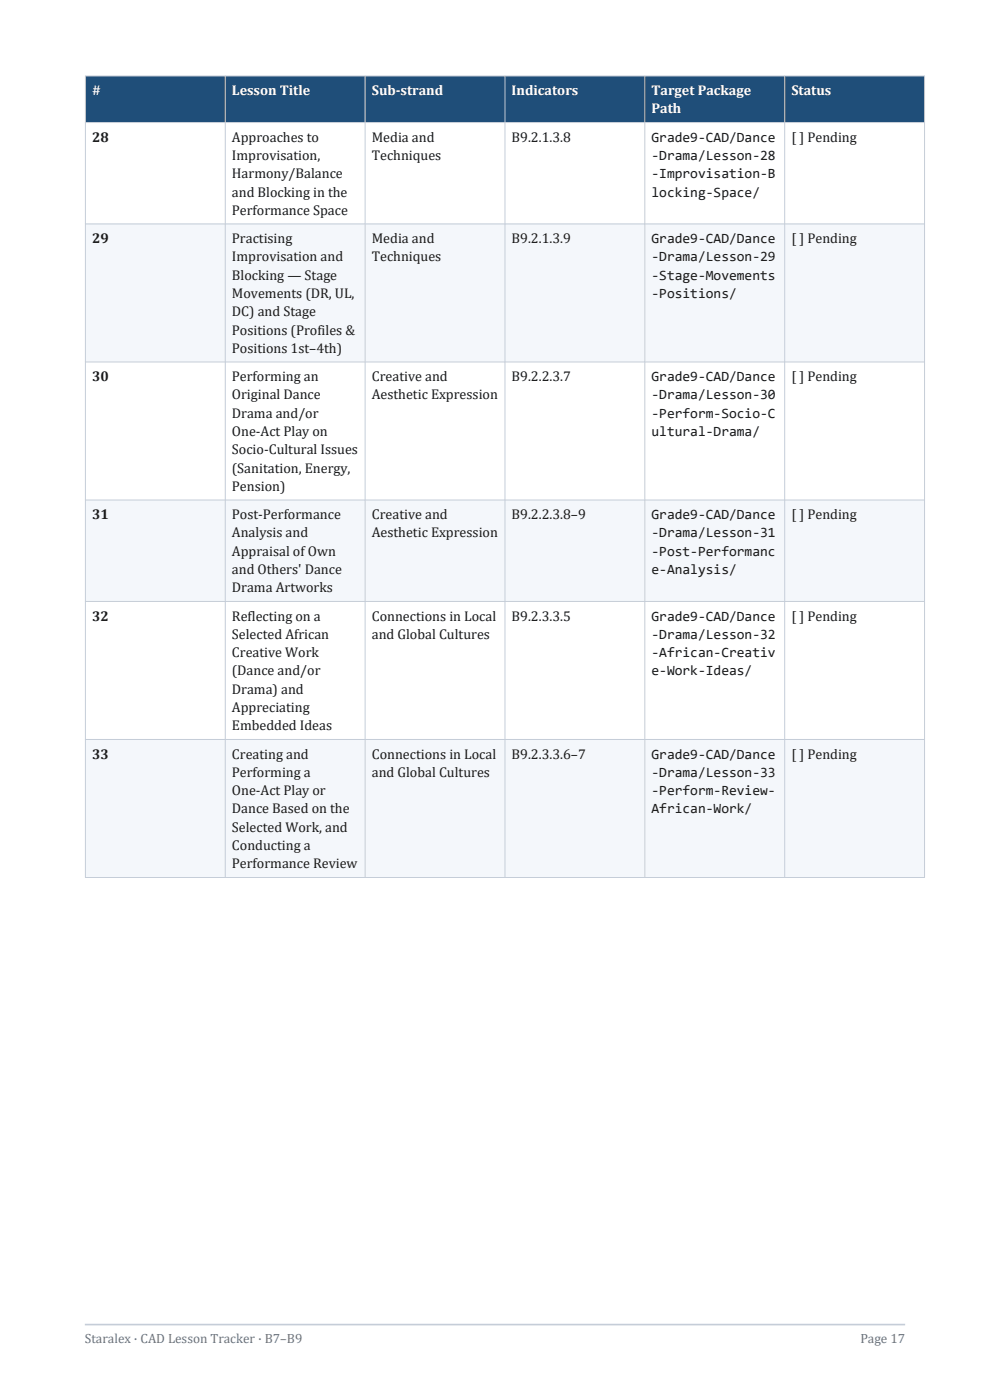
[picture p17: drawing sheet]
<svg xmlns="http://www.w3.org/2000/svg" width="210mm" height="297mm" viewBox="0 0 210 297" stroke-linecap="round" stroke-linejoin="round" font-family="sans-serif">
<defs><g id="words">
<g font-size="3" fill="#fff">
<text x="19.5" y="20.2">#</text>
<text x="49.2" y="20.2">Lesson Title</text>
<text x="78.9" y="20.2">Sub-strand</text>
<text x="108.5" y="20.2">Indicators</text>
<text x="138.2" y="20.2">Target Package</text>
<text x="167.9" y="20.2">Status</text>
<text x="138.2" y="24.1">Path</text>
</g>
<g font-size="3" fill="#1a1a1a">
<text x="19.5" y="30.1">28</text>
<text x="49.2" y="30.1">Approaches to</text>
<text x="49.2" y="33.9">Improvisation,</text>
<text x="78.9" y="30.1">Media and</text>
<text x="78.9" y="33.9">Techniques</text>
<text x="108.5" y="30.1">B9.2.1.3.8</text>
<text x="138.2" y="30.1">Grade9-CAD/Dance</text>
<text x="138.2" y="33.9">-Drama/Lesson-28</text>
<text x="167.9" y="30.1">[ ] Pending</text>
<text x="49.2" y="37.8">Harmony/Balance</text>
<text x="49.2" y="41.7">and Blocking in the</text>
<text x="138.2" y="37.8">-Improvisation-B</text>
<text x="138.2" y="41.7">locking-Space/</text>
<text x="49.2" y="45.6">Performance Space</text>
<text x="19.5" y="51.6">29</text>
<text x="49.2" y="51.6">Practising</text>
<text x="78.9" y="51.6">Media and</text>
<text x="108.5" y="51.6">B9.2.1.3.9</text>
<text x="138.2" y="51.6">Grade9-CAD/Dance</text>
<text x="167.9" y="51.6">[ ] Pending</text>
<text x="49.2" y="55.5">Improvisation and</text>
<text x="49.2" y="59.3">Blocking — Stage</text>
<text x="78.9" y="55.5">Techniques</text>
<text x="138.2" y="55.5">-Drama/Lesson-29</text>
<text x="138.2" y="59.3">-Stage-Movements</text>
<text x="49.2" y="63.2">Movements (DR, UL,</text>
<text x="138.2" y="63.2">-Positions/</text>
<text x="49.2" y="67.1">DC) and Stage</text>
<text x="49.2" y="71">Positions (Profiles &amp;</text>
<text x="49.2" y="74.9">Positions 1st–4th)</text>
<text x="19.5" y="80.9">30</text>
<text x="49.2" y="80.9">Performing an</text>
<text x="78.9" y="80.9">Creative and</text>
<text x="108.5" y="80.9">B9.2.2.3.7</text>
<text x="138.2" y="80.9">Grade9-CAD/Dance</text>
<text x="167.9" y="80.9">[ ] Pending</text>
<text x="49.2" y="84.7">Original Dance</text>
<text x="49.2" y="88.6">Drama and/or</text>
<text x="78.9" y="84.7">Aesthetic Expression</text>
<text x="138.2" y="84.7">-Drama/Lesson-30</text>
<text x="138.2" y="88.6">-Perform-Socio-C</text>
<text x="49.2" y="92.5">One-Act Play on</text>
<text x="138.2" y="92.5">ultural-Drama/</text>
<text x="49.2" y="96.4">Socio-Cultural Issues</text>
<text x="49.2" y="100.3">(Sanitation, Energy,</text>
<text x="49.2" y="104.1">Pension)</text>
<text x="19.5" y="110.1">31</text>
<text x="49.2" y="110.1">Post-Performance</text>
<text x="78.9" y="110.1">Creative and</text>
<text x="108.5" y="110.1">B9.2.2.3.8–9</text>
<text x="138.2" y="110.1">Grade9-CAD/Dance</text>
<text x="167.9" y="110.1">[ ] Pending</text>
<text x="49.2" y="114">Analysis and</text>
<text x="49.2" y="117.9">Appraisal of Own</text>
<text x="78.9" y="114">Aesthetic Expression</text>
<text x="138.2" y="114">-Drama/Lesson-31</text>
<text x="138.2" y="117.9">-Post-Performanc</text>
<text x="49.2" y="121.8">and Others' Dance</text>
<text x="49.2" y="125.7">Drama Artworks</text>
<text x="138.2" y="121.8">e-Analysis/</text>
<text x="19.5" y="131.7">32</text>
<text x="49.2" y="131.7">Reflecting on a</text>
<text x="78.9" y="131.7">Connections in Local</text>
<text x="108.5" y="131.7">B9.2.3.3.5</text>
<text x="138.2" y="131.7">Grade9-CAD/Dance</text>
<text x="167.9" y="131.7">[ ] Pending</text>
<text x="49.2" y="135.5">Selected African</text>
<text x="78.9" y="135.5">and Global Cultures</text>
<text x="138.2" y="135.5">-Drama/Lesson-32</text>
<text x="49.2" y="139.4">Creative Work</text>
<text x="49.2" y="143.3">(Dance and/or</text>
<text x="138.2" y="139.4">-African-Creativ</text>
<text x="138.2" y="143.3">e-Work-Ideas/</text>
<text x="49.2" y="147.2">Drama) and</text>
<text x="49.2" y="151.1">Appreciating</text>
<text x="49.2" y="154.9">Embedded Ideas</text>
<text x="19.5" y="160.9">33</text>
<text x="49.2" y="160.9">Creating and</text>
<text x="78.9" y="160.9">Connections in Local</text>
<text x="108.5" y="160.9">B9.2.3.3.6–7</text>
<text x="138.2" y="160.9">Grade9-CAD/Dance</text>
<text x="167.9" y="160.9">[ ] Pending</text>
<text x="49.2" y="164.8">Performing a</text>
<text x="78.9" y="164.8">and Global Cultures</text>
<text x="138.2" y="164.8">-Drama/Lesson-33</text>
<text x="49.2" y="168.7">One-Act Play or</text>
<text x="49.2" y="172.6">Dance Based on the</text>
<text x="138.2" y="168.7">-Perform-Review-</text>
<text x="138.2" y="172.6">African-Work/</text>
<text x="49.2" y="176.5">Selected Work, and</text>
<text x="49.2" y="180.3">Conducting a</text>
<text x="49.2" y="184.2">Performance Review</text>
</g>
<g font-size="2.8" fill="#667085">
<text x="18" y="285">Staralex · CAD Lesson Tracker · B7–B9</text>
<text x="182.5" y="285">Page 17</text>
</g>
</g></defs>
<path d="M18 281h174" fill="none" stroke="#c5cdd8" stroke-width=".35"/>
<path d="M18.1 16.1h178v9.9h-178z" fill-rule="evenodd" fill="#1f4e79"/>
<path d="M18.1 26h178v21.5h-178z" fill-rule="evenodd" fill="#fff"/>
<path d="M18.1 47.5h178v29.3h-178z" fill-rule="evenodd" fill="#f4f7fb"/>
<path d="M18.1 76.8h178v29.3h-178z" fill-rule="evenodd" fill="#fff"/>
<path d="M18.1 106.1h178v21.5h-178z" fill-rule="evenodd" fill="#f4f7fb"/>
<path d="M18.1 127.6h178v29.3h-178z" fill-rule="evenodd" fill="#fff"/>
<path d="M18.1 156.9h178v29.3h-178z" fill-rule="evenodd" fill="#f4f7fb"/>
<path d="M18.1 16.1h178v170.1h-178zM47.8 16.1v170.1M77.5 16.1v170.1M107.1 16.1v170.1M136.8 16.1v170.1M166.4 16.1v170.1M18.1 26h178M18.1 47.5h178M18.1 76.8h178M18.1 106.1h178M18.1 127.6h178M18.1 156.9h178" fill="none" stroke="#c5cdd8" stroke-width=".21"/>
<use href="#words"/>
</svg>
